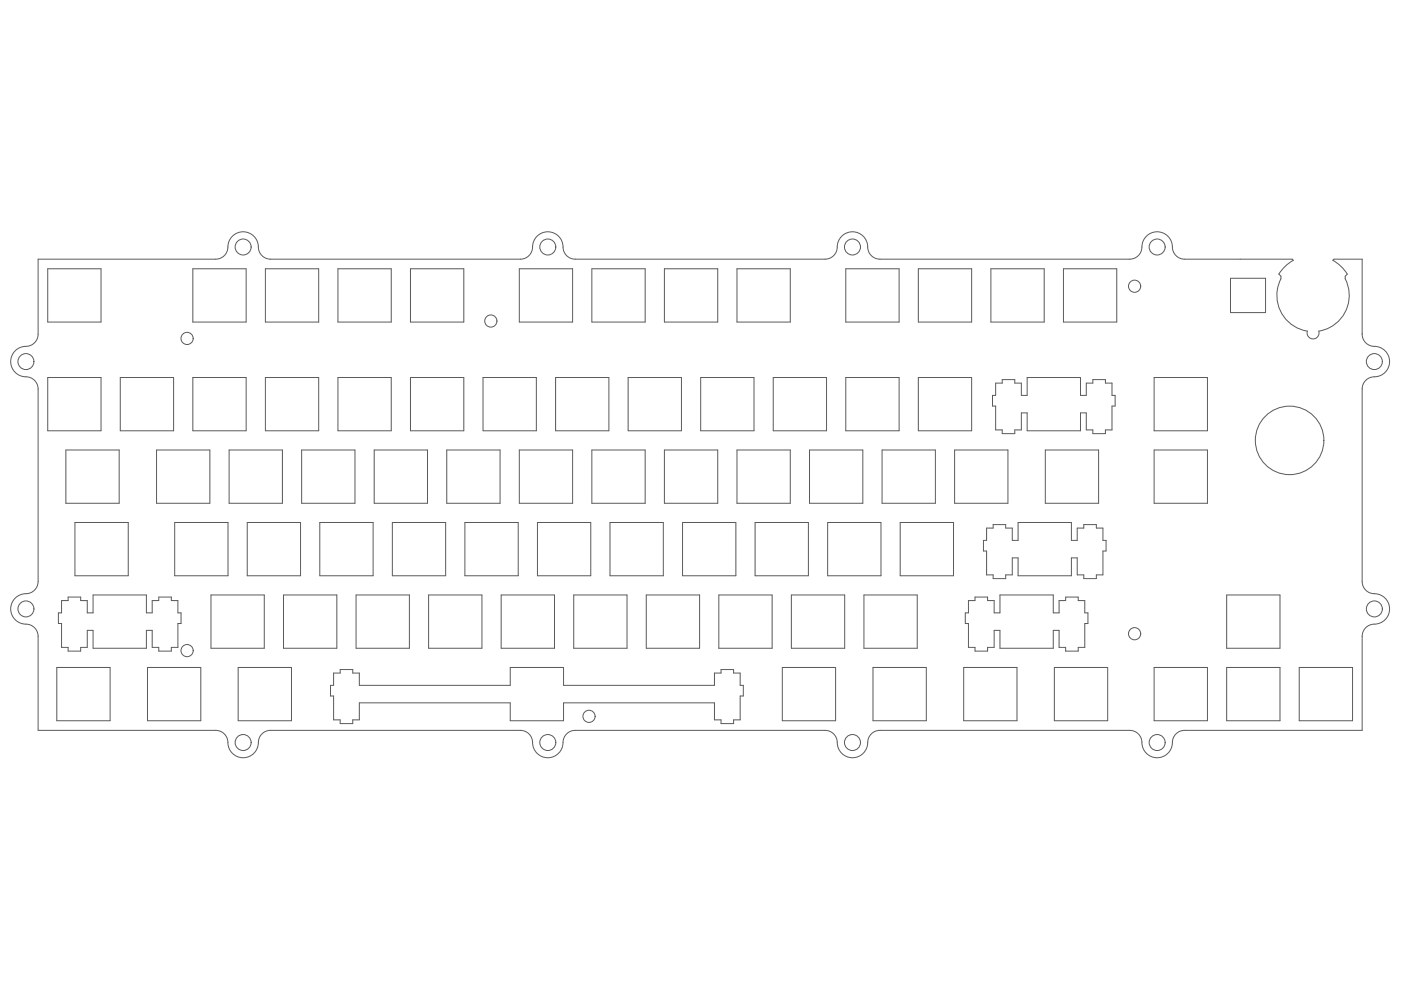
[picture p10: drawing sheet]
<svg xmlns="http://www.w3.org/2000/svg" width="297mm" height="210mm" viewBox="0 0 297 210" stroke-linecap="round" stroke-linejoin="round" font-family="sans-serif">
<g fill="none" stroke="#5a5a5a" stroke-width=".21">
<path d="M8.1 55l38.2-.1a2.81 2.81 0 0 0 2.1-3.2 3.2 3.2 0 0 1 3.5-2.5 3.2 3.2 0 0 1 2.9 3.2 2.58 2.58 0 0 0 2.6 2.6l53.5-.1a2.81 2.81 0 0 0 2.1-3.2 3.2 3.2 0 0 1 3.5-2.5 3.2 3.2 0 0 1 2.9 3.2 2.58 2.58 0 0 0 2.6 2.6l53.5-.1a2.81 2.81 0 0 0 2.1-3.2 3.2 3.2 0 0 1 3.5-2.5 3.2 3.2 0 0 1 2.9 3.2 2.58 2.58 0 0 0 2.6 2.6l53.5-.1a2.81 2.81 0 0 0 2.1-3.2 3.2 3.2 0 0 1 3.5-2.5 3.2 3.2 0 0 1 2.9 3.2 2.58 2.58 0 0 0 2.6 2.6h22.8l.2 .2-1.5 1.1-1.6 1.8 .5 .5v.5l-.2 .5a7.7 7.7 0 0 0 5.8 10.6 1.27 1.27 0 0 0 1.2 1.7 1.27 1.27 0 0 0 1.2-1.7 7.7 7.7 0 0 0 5.6-11.1v-.5l.5-.5-1.2-1.4-1.9-1.5 .2-.2h6v15.9a2.78 2.78 0 0 0 3.2 2.6 3.2 3.2 0 0 1 2.6 3.5 3.2 3.2 0 0 1-3.2 2.9 2.58 2.58 0 0 0-2.6 2.6l.1 41.4a2.82 2.82 0 0 0 3.1 2 3.2 3.2 0 0 1 2.6 3.5 3.2 3.2 0 0 1-3.2 2.9 2.58 2.58 0 0 0-2.6 2.6v20h-37.6a2.78 2.78 0 0 0-2.7 3.2 3.2 3.2 0 0 1-3.5 2.5 3.2 3.2 0 0 1-2.9-3.2 2.58 2.58 0 0 0-2.6-2.5h-53.5a2.81 2.81 0 0 0-2.1 3.2 3.2 3.2 0 0 1-3.5 2.5 3.2 3.2 0 0 1-2.9-3.2 2.58 2.58 0 0 0-2.6-2.5h-53.5a2.81 2.81 0 0 0-2.1 3.2 3.2 3.2 0 0 1-3.5 2.5 3.2 3.2 0 0 1-2.9-3.2 2.58 2.58 0 0 0-2.6-2.5h-53.5a2.81 2.81 0 0 0-2.1 3.2 3.2 3.2 0 0 1-3.5 2.5 3.2 3.2 0 0 1-2.9-3.2 2.58 2.58 0 0 0-2.6-2.5h-37.6v-20a2.78 2.78 0 0 0-3.3-2.6 3.2 3.2 0 0 1-2.5-3.5 3.2 3.2 0 0 1 3.2-2.9 2.58 2.58 0 0 0 2.6-2.6l-.1-41.4a2.82 2.82 0 0 0-3.2-2.1 3.2 3.2 0 0 1-2.5-3.5 3.2 3.2 0 0 1 3.2-2.9 2.58 2.58 0 0 0 2.6-2.5zM10.1 57h11.3v11.3h-11.3zM40.9 57h11.3v11.3h-11.3zM56.3 57h11.3v11.3h-11.3zM71.6 57h11.4v11.3h-11.4zM87 57h11.3v11.3h-11.3zM110.1 57h11.3v11.3h-11.3zM125.5 57h11.3v11.3h-11.3zM140.9 57h11.3v11.3h-11.3zM156.2 57h11.4v11.3h-11.4zM179.3 57h11.3v11.3h-11.3zM194.7 57h11.3v11.3h-11.3z"/>
<path d="M210.1 57h11.3v11.3h-11.3zM225.5 57h11.3v11.3h-11.3zM260.9 59h7.4v7.3h-7.4zM10.1 80h11.3v11.3h-11.3zM14 95.4h11.3v11.3h-11.3zM25.5 80h11.3v11.3h-11.3zM33.2 95.4h11.3v11.3h-11.3zM40.9 80h11.3v11.3h-11.3zM48.6 95.4h11.3v11.3h-11.3zM56.3 80h11.3v11.3h-11.3zM64 95.4h11.3v11.3h-11.3zM71.6 80h11.4v11.3h-11.4z"/>
<path d="M79.3 95.4h11.3v11.3h-11.3zM87 80h11.3v11.3h-11.3zM94.7 95.4h11.3v11.3h-11.3zM102.4 80h11.3v11.3h-11.3zM110.1 95.4h11.3v11.3h-11.3zM117.8 80h11.3v11.3h-11.3zM125.5 95.4h11.3v11.3h-11.3zM133.2 80h11.3v11.3h-11.3zM140.9 95.4h11.3v11.3h-11.3zM148.6 80h11.3v11.3h-11.3zM156.2 95.4h11.4v11.3h-11.4zM163.9 80h11.3v11.3h-11.3z"/>
<path d="M171.6 95.4h11.3v11.3h-11.3zM179.3 80h11.3v11.3h-11.3zM187 95.4h11.3v11.3h-11.3zM194.7 80h11.3v11.3h-11.3zM202.4 95.4h11.3v11.3h-11.3zM211.1 81.2h1.4v-.7h2.7v.7h1.3v2.6h1.3v-3.8h11.3v3.8h1.2v-2.6h1.4v-.7h2.7v.7h1.4v2.6h.6v2.3h-.6v5.1h-1.4v.7h-2.7v-.7h-1.4v-3.7h-1.2v3.8h-11.3v-3.8h-1.3v3.7h-1.3v.7h-2.7v-.7h-1.4v-5.1h-.7v-2.3h.7zM221.6 95.4h11.3v11.3h-11.3zM244.7 80h11.3v11.3h-11.3zM244.7 95.4h11.3v11.3h-11.3zM15.9 110.8h11.3v11.3h-11.3zM37 110.8h11.3v11.3h-11.3zM52.4 110.8h11.3v11.3h-11.3z"/>
<path d="M67.8 110.8h11.3v11.3h-11.3zM83.2 110.8h11.3v11.3h-11.3zM98.6 110.8h11.3v11.3h-11.3zM113.9 110.8h11.4v11.3h-11.4zM129.3 110.8h11.3v11.3h-11.3zM144.7 110.8h11.3v11.3h-11.3zM160.1 110.8h11.3v11.3h-11.3zM175.5 110.8h11.3v11.3h-11.3zM190.9 110.8h11.3v11.3h-11.3zM209.2 112h1.4v-.8h2.6v.8h1.4v2.6h1.3v-3.8h11.3v3.8h1.2v-2.6h1.4v-.8h2.6v.8h1.4v2.6h.7v2.2h-.7v5.1h-1.4v.8h-2.6v-.8h-1.4v-3.6h-1.2v3.8h-11.3v-3.8h-1.3v3.6h-1.4v.8h-2.6v-.8h-1.4v-5.1h-.7v-2.2h.7zM13.1 127.3h1.3v-.7h2.7v.7h1.4v2.6h1.2v-3.7h11.3v3.7h1.3v-2.6h1.4v-.7h2.6v.7h1.4v2.6h.7v2.3h-.7v5.1h-1.4v.8h-2.6v-.8h-1.4v-3.6h-1.3v3.7h-11.3v-3.7h-1.2v3.6h-1.4v.8h-2.7v-.8h-1.3v-5.1h-.7v-2.3h.7zM44.7 126.2h11.3v11.2h-11.3z"/>
<path d="M60.1 126.2h11.3v11.2h-11.3zM75.5 126.2h11.3v11.2h-11.3zM90.9 126.2h11.3v11.2h-11.3zM106.3 126.2h11.3v11.2h-11.3zM121.6 126.2h11.3v11.2h-11.3zM137 126.2h11.3v11.2h-11.3zM152.4 126.2h11.3v11.2h-11.3zM167.8 126.2h11.3v11.2h-11.3zM183.2 126.2h11.3v11.2h-11.3zM205.3 127.3h1.4v-.7h2.7v.7h1.4v2.6h1.2v-3.7h11.3v3.7h1.2v-2.6h1.4v-.7h2.7v.7h1.4v2.6h.7v2.3h-.7v5.1h-1.4v.8h-2.7v-.8h-1.4v-3.6h-1.2v3.7h-11.3v-3.7h-1.2v3.6h-1.4v.8h-2.7v-.8h-1.4v-5.1h-.6v-2.3h.6zM260.1 126.2h11.3v11.2h-11.3zM12 141.5h11.3v11.3h-11.3z"/>
<path d="M31.3 141.5h11.3v11.3h-11.3zM50.5 141.5h11.3v11.3h-11.3zM70.7 142.7h1.4v-.7h2.7v.7h1.4v2.6h32v-3.8h11.3v3.8h32v-2.6h1.4v-.7h2.6v.7h1.4v2.6h.7v2.3h-.7v5h-1.4v.8h-2.6v-.8h-1.4v-3.6h-32v3.8h-11.3v-3.8h-32v3.6h-1.4v.8h-2.7v-.8h-1.4v-5h-.6v-2.3h.6zM165.9 141.5h11.3v11.3h-11.3zM185.1 141.5h11.3v11.3h-11.3zM204.3 141.5h11.3v11.3h-11.3zM223.5 141.5h11.4v11.3h-11.4zM244.7 141.5h11.3v11.3h-11.3zM260.1 141.5h11.3v11.3h-11.3zM275.5 141.5h11.3v11.3h-11.3z"/>
<circle cx="51.5" cy="52.4" r="1.7"/>
<circle cx="116.1" cy="52.4" r="1.7"/>
<circle cx="180.7" cy="52.4" r="1.7"/>
<circle cx="245.3" cy="52.4" r="1.7"/>
<circle cx="5.5" cy="76.7" r="1.7"/>
<circle cx="39.7" cy="71.8" r="1.29"/>
<circle cx="104.1" cy="68.1" r="1.29"/>
<circle cx="240.6" cy="60.7" r="1.29"/>
<circle cx="291.4" cy="76.7" r="1.7"/>
<circle cx="273.4" cy="93.4" r="7.3"/>
<circle cx="5.5" cy="129.1" r="1.7"/>
<circle cx="39.7" cy="137.9" r="1.29"/>
<circle cx="240.6" cy="134.4" r="1.29"/>
<circle cx="291.4" cy="129.1" r="1.7"/>
<circle cx="51.5" cy="157.4" r="1.7"/>
<circle cx="116.1" cy="157.4" r="1.7"/>
<circle cx="124.9" cy="151.9" r="1.29"/>
<circle cx="180.7" cy="157.4" r="1.7"/>
<circle cx="245.3" cy="157.4" r="1.7"/>
</g>
</svg>
